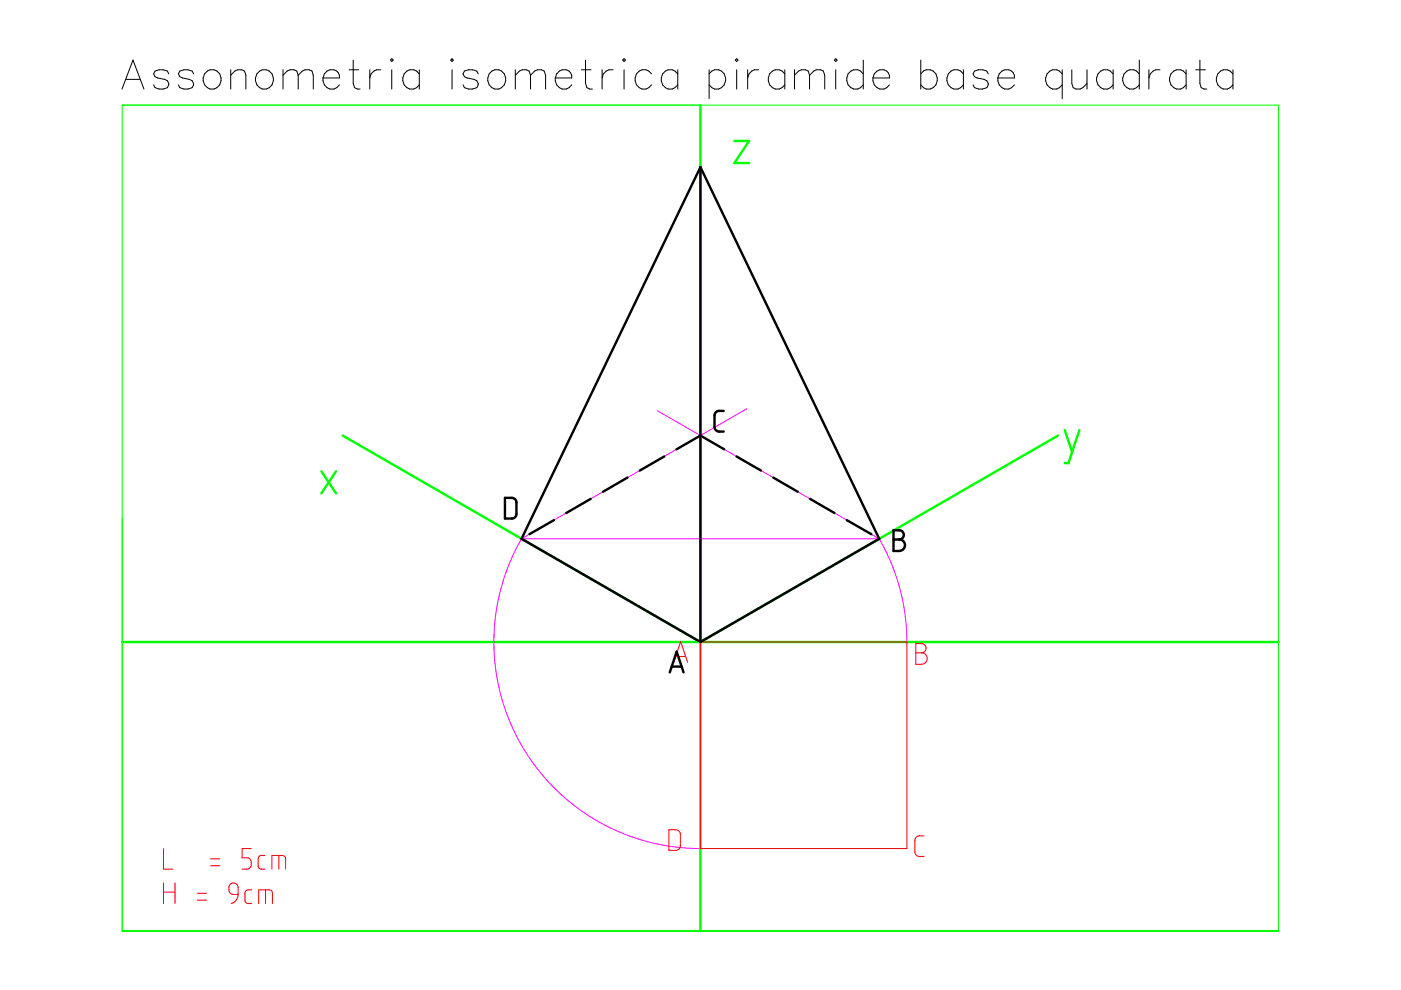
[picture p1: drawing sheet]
<svg xmlns="http://www.w3.org/2000/svg" width="297mm" height="210mm" viewBox="0 0 297 210" stroke-linecap="round" stroke-linejoin="round" font-family="sans-serif">
<path d="M25.9 22.3h245.2v175.1h-245.2z" fill="none" stroke="#0f0" stroke-width=".21"/>
<path d="M148.5 22.3v175.1M155.7 29.9h3.1l-3.1 4.7h3.1M68.1 99.9l3.1 4.7M71.2 99.9l-3.1 4.7M72.7 92.4l75.8 43.7 75.8-43.7M225.7 91.2l1.6 4.6M228.9 91.2l-2.4 7h-.8M25.9 136.1h245.2" fill="none" stroke="#0f0" stroke-width=".51"/>
<path d="M148.5 35.4v100.7M148.5 35.4l-37.9 78.8M148.5 35.4l37.9 78.8M139.4 87.1l47 27.1M158.3 86.7l-47.7 27.5M110.6 114.2l-2.5 5.1-1.1 2.9-1 3.2-1 5.8-.3 5.7 .5 5.8 1.2 5.4 1.7 5 2.6 5.2 1.7 2.6 1.8 2.5 4 4.3 4.2 3.6 4.9 3.1 4.4 2.2 5.6 1.9 5.4 1 5.8 .4M110.6 114.2h75.8M186.4 114.2l2.4 4.8 1.9 5.3 1.2 6 .4 5.8" fill="none" stroke="#f0f" stroke-width=".21"/>
<g fill="none" stroke="#f00" stroke-width=".21">
<path d="M143.3 139.2h2.1M148.5 136.1h43.8v43.8h-43.8zM194.2 136.5h1.4l.7 .6v.5l-.1 .4-.8 .4 .7 .3 .5 .7-.1 .8-.8 .6h-1.5zM194.2 138.4h1.2M142.9 140.4l1.4-4.4 1.5 4.4M34.7 179.9v4.4h1.9M53.3 179.9h-2v2h1.3l.5 .4 .2 .5v.7l-.4 .6-.4 .2h-1.2M141.8 175.9h1.6l.8 .6 .1 2.9-.2 .5-.5 .4h-1.8zM195.9 177.2l-1.4 .1-.3 .3-.2 .5 .1 2.9 .6 .6h1.2M34.7 187.2v4.4M34.7 189.1h2.4M37.1 187.2v4.4"/>
<path d="M41.8 190.9h2M41.8 189.4h2M44.6 183.6h2M44.6 182.1h2M48.7 187.6l.8-.4 .7 .3 .3 .6v1.5h-1.2l-.6-.3-.2-.5v-.8zM50.5 189.6l-.4 1.2-.5 .5-.6 .3M53.4 188.7h-1l-.5 .6 .1 2 .5 .3h.9M54.8 191.6v-2.9h2.3l.5 .2 .2 .4v2.3M56.2 181.4h-1l-.5 .6v1.7l.2 .3 .4 .3h.9M56.3 188.7v2.9M57.7 184.3v-2.9h2.3l.3 .2 .3 .3v2.4M59.1 181.4v2.9"/>
</g>
<g fill="none" stroke="#000" stroke-width=".51">
<path d="M148.5 35.4l-37.9 78.8 37.9 21.9M148.5 35.4l37.9 78.8-37.9 21.9M148.5 35.4v100.7M140.8 96.8l-5.2 3M143.4 95.3l5.1-2.9 5.1 2.9M153.4 87.1l-1.3 .1-.4 .3-.2 .5v2.6l.1 .4 .6 .5h1.2M156.1 96.8l5.3 3M107.1 105.6h1.8l.5 .6 .1 2.9-.2 .4-.4 .4h-1.8zM117.5 110.3l-5.3 3M125.2 105.8l-5.1 3M133 101.3l-5.2 3M164 101.3l5.1 3"/>
<path d="M171.7 105.8l5.2 3M179.5 110.3l5.2 3M189.4 112.4l1.5 .1 .7 .5v.5l-.2 .5-.8 .4 .8 .2 .5 .8-.2 .8-.7 .6h-1.6zM189.4 114.4h1.2M142 142.6l1.5-4.4 1.4 4.4M142.4 141.3h2.1"/>
</g>
<g fill="none" stroke="#000" stroke-width=".21">
<path d="M25.9 18.9l2.3-6.2 2.3 6.2M26.7 16.8h3M35.8 15.7l-.3-.6-.9-.3h-.9l-.8 .3-.3 .6 .3 .6 2.6 .8 .3 .6-.3 .9-.9 .3h-.9l-.8-.3-.3-.6M41 15.7l-.3-.6-.8-.3h-.9l-.9 .3-.3 .6 .3 .6 2.6 .8 .3 .9-.3 .6-.8 .3h-.9l-.9-.3-.3-.6M44 15.1a2.03 2.03 0 0 1 2.7 .7 2.03 2.03 0 0 1-.7 2.8 2.03 2.03 0 0 1-2.7-.8 2.03 2.03 0 0 1 .7-2.7zM48.9 16l.9-.9 .6-.3h.8l.6 .3 .3 .9v2.9M48.9 14.8v4.1M54.5 15.7a1.92 1.92 0 0 1 2.3-.8 1.92 1.92 0 0 1 1.2 2.2 1.93 1.93 0 0 1-2.3 1.8 1.93 1.93 0 0 1-1.5-2.4zM60 16l.9-.9 .6-.3h.8l.6 .3 .3 .9M60 14.8v4.1M63.2 16l.9-.9 .6-.3h.9l.5 .3 .3 .9v2.9M63.2 16v2.9"/>
<path d="M68.5 16.5a1.92 1.92 0 0 0 1.1 2.2 1.92 1.92 0 0 0 2.4-.7M69.3 15.1a1.61 1.61 0 0 1 1.9-.2 1.61 1.61 0 0 1 .8 1.6h-3.5l.3-.8zM74 14.8h2.1M74.9 12.7v5l.3 .9 .6 .3h.5M78.4 14.8v4.1M80.7 14.8a1.94 1.94 0 0 0-2.3 1.7M83.1 12.4l.3 .3-.3 .3-.3-.3zM83.1 14.8v4.1M88.9 15.7a1.92 1.92 0 0 0-2.4-.8 1.92 1.92 0 0 0-1.1 2.2 1.87 1.87 0 0 0 1.4 1.8 1.87 1.87 0 0 0 2.1-.9M88.9 14.8v4.1M95.8 12.4l.3 .3-.3 .3-.3-.3zM95.8 14.8v4.1"/>
<path d="M101.4 15.7l-.3-.6-.9-.3h-.9l-.8 .3-.3 .6 .3 .6 2.6 .8 .3 .6-.3 .9-.9 .3h-.9l-.8-.3-.3-.6M104.3 15.1a2.04 2.04 0 0 1 2.7 .7 2.04 2.04 0 0 1-.7 2.8 2.04 2.04 0 0 1-2.7-.8 2.04 2.04 0 0 1 .7-2.7zM109.3 16l.8-.9 .6-.3h.9l.6 .3 .3 .9M109.3 14.8v4.1M112.5 16l.8-.9 .6-.3h.9l.6 .3 .3 .9v2.9M112.5 16v2.9M117.7 16.5a1.92 1.92 0 0 0 1.2 2.2 1.92 1.92 0 0 0 2.3-.7M118.6 15.1a1.61 1.61 0 0 1 1.8-.2 1.61 1.61 0 0 1 .8 1.6h-3.5l.3-.8zM123.3 14.8h2M124.1 12.7v5l.3 .9 .6 .3h.6M127.7 14.8v4.1M130 14.8a1.94 1.94 0 0 0-2.3 1.7"/>
<path d="M132.3 12.4l.3 .3-.3 .3-.3-.3zM132.3 14.8v4.1M138.2 15.7a1.92 1.92 0 0 0-2.4-.8 1.92 1.92 0 0 0-1.1 2.2 1.87 1.87 0 0 0 1.4 1.8 1.87 1.87 0 0 0 2.1-.9M143.7 15.7a1.92 1.92 0 0 0-2.4-.8 1.92 1.92 0 0 0-1.1 2.2 1.87 1.87 0 0 0 1.4 1.8 1.87 1.87 0 0 0 2.1-.9M143.7 14.8v4.1M150.3 15.7a1.98 1.98 0 0 1 2.8-.5 1.98 1.98 0 0 1 .4 2.8 1.83 1.83 0 0 1-3.2 0M150.3 14.8v6.1M156.2 12.4l.3 .3-.3 .3-.3-.3zM156.2 14.8v4.1M158.5 14.8v4.1M160.8 14.8a1.94 1.94 0 0 0-2.3 1.7M166.4 15.7a1.92 1.92 0 0 0-2.4-.8 1.92 1.92 0 0 0-1.1 2.2 1.87 1.87 0 0 0 1.4 1.8 1.87 1.87 0 0 0 2.1-.9"/>
<path d="M166.4 14.8v4.1M168.4 16l.9-.9 .6-.3h.9l.6 .3 .2 .9M168.4 14.8v4.1M171.6 16l.9-.9 .6-.3h.9l.6 .3 .3 .9v2.9M171.6 16v2.9M177.2 12.4l.3 .3-.3 .3-.3-.3zM177.2 14.8v4.1M183 15.7a1.92 1.92 0 0 0-2.3-.8 1.92 1.92 0 0 0-1.2 2.2 1.87 1.87 0 0 0 1.5 1.8 1.87 1.87 0 0 0 2-.9M183 12.7v6.2M185.1 16.5a1.92 1.92 0 0 0 1.1 2.2 1.92 1.92 0 0 0 2.4-.7M185.4 15.7a1.7 1.7 0 0 1 1.9-.9 1.7 1.7 0 0 1 1.3 1.7h-3.5zM195.2 15.7a1.92 1.92 0 0 1 2.4-.8 1.92 1.92 0 0 1 1.1 2.2 1.87 1.87 0 0 1-1.4 1.8 1.87 1.87 0 0 1-2.1-.9"/>
<path d="M195.2 12.7v6.2M204.3 15.7a1.98 1.98 0 0 0-2.8-.5 1.98 1.98 0 0 0-.4 2.8 1.83 1.83 0 0 0 3.2 0M204.3 14.8v4.1M209.5 15.7l-.3-.6-.9-.3h-.8l-.9 .3-.3 .6 .3 .6 2.6 .8 .3 .6-.3 .9-.9 .3h-.8l-.9-.3-.3-.6M211.6 16.5a1.93 1.93 0 0 0 1.1 2.2 1.93 1.93 0 0 0 2.4-.7M212.4 15.1a1.63 1.63 0 0 1 1.8-.2 1.63 1.63 0 0 1 .9 1.6h-3.5l.3-.8zM225.2 15.7a1.99 1.99 0 0 0-2.8-.5 1.99 1.99 0 0 0-.4 2.8 1.84 1.84 0 0 0 3.2 0M225.2 14.8v6.1M227.2 14.8v2.9l.3 .9 .6 .3h.9l.6-.3 .9-.9M230.5 14.8v4.1M236 15.7a1.99 1.99 0 0 0-2.8-.5 1.99 1.99 0 0 0-.4 2.8 1.84 1.84 0 0 0 3.2 0M236 14.8v4.1"/>
<path d="M241.6 15.7a1.99 1.99 0 0 0-2.8-.5 1.99 1.99 0 0 0-.5 2.8 1.84 1.84 0 0 0 3.3 0M241.6 12.7v6.2M243.6 14.8v4.1M245.9 14.8a1.97 1.97 0 0 0-2.3 1.7M251.5 15.7a1.99 1.99 0 0 0-2.8-.5 1.99 1.99 0 0 0-.4 2.8 1.84 1.84 0 0 0 3.2 0M251.5 14.8v4.1M253.5 14.8h2.1M254.4 12.7v5l.3 .9 .6 .3h.6M261.4 15.7a1.99 1.99 0 0 0-2.8-.5 1.99 1.99 0 0 0-.4 2.8 1.84 1.84 0 0 0 3.2 0M261.4 14.8v4.1"/>
</g>
</svg>
